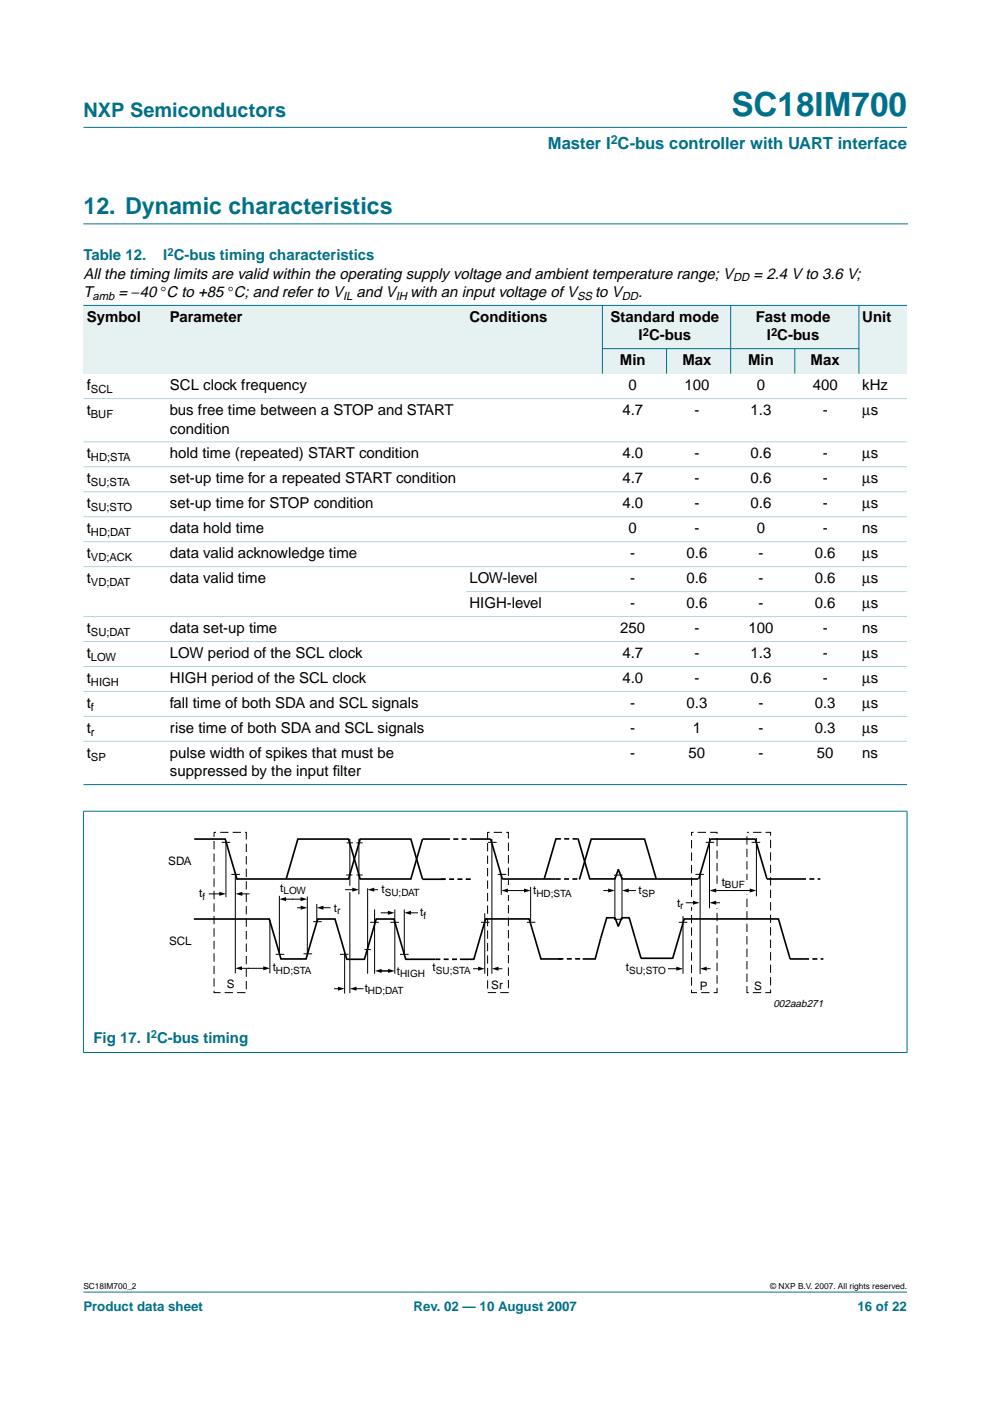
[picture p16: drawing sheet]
<svg xmlns="http://www.w3.org/2000/svg" width="210mm" height="297mm" viewBox="0 0 210 297" stroke-linecap="round" stroke-linejoin="round" font-family="sans-serif">
<defs><g id="words">
<text font-size="7.1" fill="#00708a" x="155.1" y="24.7">SC18IM700</text>
<text font-size="4.9" fill="#00708a" x="17.7" y="45.5">12. Dynamic characteristics</text>
<text font-size="4.2" fill="#00708a" x="17.7" y="24.9">NXP Semiconductors</text>
<text font-size="3.5" fill="#00708a" x="116.2" y="31.6">Master I C-bus controller with UART interface</text>
<g font-size="3.2" fill="#00708a">
<text x="17.7" y="55.2">Table 12.</text>
<text x="34.6" y="55.2">I C-bus timing characteristics</text>
<text x="19.8" y="221">Fig 17. I C-bus timing</text>
</g>
<g font-size="3.2">
<text x="17.7" y="59.1">All the timing limits are valid within the operating supply voltage and ambient temperature range; V</text>
<text x="159.7" y="59.1">= 2.4 V to 3.6 V;</text>
<text x="17.7" y="63">T</text>
<text x="25.1" y="63">= −40 °C to +85 °C; and refer to V</text>
<text x="75.6" y="63">and V</text>
<text x="87" y="63">with an input voltage of V</text>
<text x="126.2" y="63">to V</text>
<text x="135.3" y="63">.</text>
<text x="18.4" y="68.3">Symbol</text>
<text x="36" y="68.3">Parameter</text>
<text x="99.5" y="68.3">Conditions</text>
<text x="129.4" y="68.3">Standard mode</text>
<text x="160.3" y="68.3">Fast mode</text>
<text x="182.8" y="68.3">Unit</text>
<text x="131.4" y="77.5">Min</text>
<text x="135.4" y="72.2">I C-bus</text>
<text x="144.7" y="77.5">Max</text>
<text x="158.6" y="77.5">Min</text>
<text x="162.6" y="72.2">I C-bus</text>
<text x="171.9" y="77.5">Max</text>
<text x="18.4" y="82.7">f</text>
<text x="36" y="82.7">SCL clock frequency</text>
<text x="133.3" y="82.7">0</text>
<text x="145.1" y="82.7">100</text>
<text x="160.5" y="82.7">0</text>
<text x="172.3" y="82.7">400</text>
<text x="182.8" y="82.7">kHz</text>
<text x="18.4" y="88">t</text>
<text x="36" y="88">bus free time between a STOP and START</text>
<text x="132" y="88">4.7</text>
<text x="147.2" y="88">-</text>
<text x="159.2" y="88">1.3</text>
<text x="174.4" y="88">-</text>
<text x="182.8" y="88">µs</text>
<text x="36" y="91.9">condition</text>
<text x="18.4" y="97.2">t</text>
<text x="36" y="97.2">hold time (repeated) START condition</text>
<text x="132" y="97.2">4.0</text>
<text x="147.2" y="97.2">-</text>
<text x="159.2" y="97.2">0.6</text>
<text x="174.4" y="97.2">-</text>
<text x="182.8" y="97.2">µs</text>
<text x="18.4" y="102.5">t</text>
<text x="18.4" y="107.8">t</text>
<text x="36" y="102.5">set-up time for a repeated START condition</text>
<text x="36" y="107.8">set-up time for STOP condition</text>
<text x="132" y="102.5">4.7</text>
<text x="132" y="107.8">4.0</text>
<text x="147.2" y="102.5">-</text>
<text x="147.2" y="107.8">-</text>
<text x="159.2" y="102.5">0.6</text>
<text x="159.2" y="107.8">0.6</text>
<text x="174.4" y="102.5">-</text>
<text x="174.4" y="107.8">-</text>
<text x="182.8" y="102.5">µs</text>
<text x="182.8" y="107.8">µs</text>
<text x="18.4" y="113.1">t</text>
<text x="36" y="113.1">data hold time</text>
<text x="133.3" y="113.1">0</text>
<text x="147.2" y="113.1">-</text>
<text x="160.5" y="113.1">0</text>
<text x="174.4" y="113.1">-</text>
<text x="182.8" y="113.1">ns</text>
<text x="18.4" y="118.4">t</text>
<text x="36" y="118.4">data valid acknowledge time</text>
<text x="133.6" y="118.4">-</text>
<text x="145.6" y="118.4">0.6</text>
<text x="160.8" y="118.4">-</text>
<text x="172.8" y="118.4">0.6</text>
<text x="182.8" y="118.4">µs</text>
<text x="18.4" y="123.7">t</text>
<text x="36" y="123.7">data valid time</text>
<text x="99.5" y="123.7">LOW-level</text>
<text x="133.6" y="123.7">-</text>
<text x="145.6" y="123.7">0.6</text>
<text x="160.8" y="123.7">-</text>
<text x="172.7" y="123.7">0.6</text>
<text x="182.8" y="123.7">µs</text>
<text x="99.5" y="129">HIGH-level</text>
<text x="133.6" y="129">-</text>
<text x="145.6" y="129">0.6</text>
<text x="160.8" y="129">-</text>
<text x="172.8" y="129">0.6</text>
<text x="182.8" y="129">µs</text>
<text x="18.4" y="134.2">t</text>
<text x="36" y="134.2">data set-up time</text>
<text x="131.5" y="134.2">250</text>
<text x="147.2" y="134.2">-</text>
<text x="158.7" y="134.2">100</text>
<text x="174.4" y="134.2">-</text>
<text x="182.8" y="134.2">ns</text>
<text x="18.4" y="139.5">t</text>
<text x="36" y="139.5">LOW period of the SCL clock</text>
<text x="132" y="139.5">4.7</text>
<text x="147.2" y="139.5">-</text>
<text x="159.2" y="139.5">1.3</text>
<text x="174.4" y="139.5">-</text>
<text x="182.8" y="139.5">µs</text>
<text x="18.4" y="144.8">t</text>
<text x="36" y="144.8">HIGH period of the SCL clock</text>
<text x="132" y="144.8">4.0</text>
<text x="147.2" y="144.8">-</text>
<text x="159.2" y="144.8">0.6</text>
<text x="174.4" y="144.8">-</text>
<text x="182.8" y="144.8">µs</text>
<text x="18.4" y="150.1">t</text>
<text x="18.4" y="155.4">t</text>
<text x="36" y="150.1">fall time of both SDA and SCL signals</text>
<text x="36" y="155.4">rise time of both SDA and SCL signals</text>
<text x="133.6" y="150.1">-</text>
<text x="133.6" y="155.4">-</text>
<text x="145.6" y="150.1">0.3</text>
<text x="146.9" y="155.4">1</text>
<text x="160.8" y="150.1">-</text>
<text x="160.8" y="155.4">-</text>
<text x="172.8" y="150.1">0.3</text>
<text x="172.8" y="155.4">0.3</text>
<text x="182.8" y="150.1">µs</text>
<text x="182.8" y="155.4">µs</text>
<text x="18.4" y="160.7">t</text>
<text x="36" y="160.7">pulse width of spikes that must be</text>
<text x="133.6" y="160.7">-</text>
<text x="146" y="160.7">50</text>
<text x="160.8" y="160.7">-</text>
<text x="173.2" y="160.7">50</text>
<text x="182.8" y="160.7">ns</text>
<text x="36" y="164.6">suppressed by the input f</text>
<text x="70.6" y="164.6">ilter</text>
</g>
<g font-size="2.8" fill="#00708a">
<text x="17.7" y="278">Product data sheet</text>
<text x="87.7" y="278">Rev. 02 — 10 August 2007</text>
<text x="181.8" y="278">16 of 22</text>
</g>
<text font-size="2.6" fill="#00708a" x="129.5" y="30.5">2</text>
<g font-size="2.5">
<text x="35.7" y="183.5">SDA</text>
<text x="42.2" y="190.2">t</text>
<text x="59.4" y="189">t</text>
<text x="80.9" y="189.4">t</text>
<text x="113" y="189.6">t</text>
<text x="135.4" y="189.6">t</text>
<text x="153" y="187.8">t</text>
<text x="70.8" y="193.3">t</text>
<text x="89.1" y="194.3">t</text>
<text x="143.5" y="192.3">t</text>
<text x="35.9" y="200.3">SCL</text>
<text x="48.1" y="209.5">S</text>
<text x="57.8" y="206">t</text>
<text x="84.1" y="206.6">t</text>
<text x="91.7" y="205.9">t</text>
<text x="104.2" y="209.8">Sr</text>
<text x="132.7" y="205.9">t</text>
<text x="148.4" y="209.9">P</text>
<text x="159.9" y="209.9">S</text>
<text x="77.3" y="210.3">t</text>
</g>
<g font-size="2.4" fill="#00708a">
<text x="35.5" y="54.3">2</text>
<text x="32" y="220.1">2</text>
</g>
<g font-size="2.4">
<text x="155.4" y="59.7">DD</text>
<text x="19.6" y="63.6">amb</text>
<text x="72.7" y="63.6">IL</text>
<text x="83.9" y="63.6">IH</text>
<text x="122.4" y="63.6">SS</text>
<text x="131.8" y="63.6">DD</text>
<text x="136.3" y="71.2">2</text>
<text x="163.5" y="71.2">2</text>
<text x="19.3" y="83.3">SCL</text>
<text x="19.3" y="88.6">BUF</text>
<text x="19.3" y="97.8">HD;STA</text>
<text x="19.3" y="103.1">SU;STA</text>
<text x="19.3" y="108.4">SU;STO</text>
<text x="19.3" y="113.7">HD;DAT</text>
<text x="19.3" y="118.9">VD;ACK</text>
<text x="19.3" y="124.2">VD;DAT</text>
<text x="19.3" y="134.8">SU;DAT</text>
<text x="19.3" y="140.1">LOW</text>
<text x="19.3" y="145.4">HIGH</text>
<text x="19.3" y="150.7">f</text>
<text x="19.3" y="156">r</text>
<text x="19.3" y="161.3">SP</text>
</g>
<text font-size="2.2" x="164" y="213.5">002aab271</text>
<g font-size="2.1">
<text x="42.9" y="190.7">f</text>
<text x="60.1" y="189.5">LOW</text>
<text x="81.6" y="189.9">SU;DAT</text>
<text x="113.7" y="190.1">HD;STA</text>
<text x="136.1" y="190.1">SP</text>
<text x="153.7" y="188.3">BUF</text>
<text x="71.5" y="193.8">r</text>
<text x="89.8" y="194.8">f</text>
<text x="144.2" y="192.8">r</text>
<text x="58.5" y="206.4">HD;STA</text>
<text x="84.8" y="207.1">HIGH</text>
<text x="92.4" y="206.4">SU;STA</text>
<text x="133.4" y="206.4">SU;STO</text>
<text x="78" y="210.8">HD;DAT</text>
</g>
<g font-size="1.8">
<text x="17.7" y="273.4">SC18IM700_2</text>
<text x="163.3" y="273.4">© NXP B.V. 2007. All rights reserved.</text>
</g>
</g></defs>
<g fill="#00708a" stroke="#00708a" stroke-width=".21">
<path d="M17.7 273.9h174.6z"/>
<path d="M17.7 27h174.6z"/>
</g>
<path d="M17.7 47.5h174.7" fill="none" stroke="#00708a" stroke-width=".21"/>
<g fill="#e6f2f2">
<path d="M17.7 64.8h17.6v14.4h-17.6z" fill-rule="evenodd"/>
<path d="M35.3 64.8h63.5v14.4h-63.5z" fill-rule="evenodd"/>
<path d="M98.8 64.8h22.1v14.4h-22.1z" fill-rule="evenodd"/>
<path d="M120.9 64.8h6.8v14.4h-6.8z" fill-rule="evenodd"/>
<path d="M127.7 64.8h27.2v9.1h-27.2z" fill-rule="evenodd"/>
<path d="M154.9 64.8h27.2v9.1h-27.2z" fill-rule="evenodd"/>
<path d="M182.1 64.8h10.2v14.4h-10.2z" fill-rule="evenodd"/>
<path d="M127.7 73.9h13.6v5.3h-13.6z" fill-rule="evenodd"/>
<path d="M141.3 73.9h13.6v5.3h-13.6z" fill-rule="evenodd"/>
<path d="M154.9 73.9h13.6v5.3h-13.6z" fill-rule="evenodd"/>
<path d="M168.5 73.9h13.6v5.3h-13.6z" fill-rule="evenodd"/>
</g>
<g fill="#00708a" stroke="#00708a" stroke-width=".21">
<path d="M127.7 64.7v14.5z"/>
<path d="M141.3 73.9v5.3z"/>
<path d="M154.9 64.7v14.5z"/>
<path d="M168.5 73.9v5.3z"/>
<path d="M182.1 64.7v14.5z"/>
<path d="M17.7 64.8h174.6z"/>
<path d="M127.7 73.9h54.5z"/>
<path d="M17.7 166.4h174.6z"/>
<path d="M17.7 172v51.1z"/>
<path d="M192.3 172v51.1z"/>
<path d="M17.6 172h174.8z"/>
<path d="M17.6 223.1h174.8z"/>
</g>
<g fill="#b3d4db" stroke="#b3d4db" stroke-width=".21">
<path d="M17.7 84.5h174.6z"/>
<path d="M17.7 93.7h174.6z"/>
<path d="M17.7 99h174.6z"/>
<path d="M17.7 104.3h174.6z"/>
<path d="M17.7 109.6h174.6z"/>
<path d="M17.7 114.8h174.6z"/>
<path d="M17.7 120.1h174.6z"/>
<path d="M98.8 125.4h93.5z"/>
<path d="M17.7 130.7h174.6z"/>
<path d="M17.7 136h174.6z"/>
<path d="M17.7 141.3h174.6z"/>
<path d="M17.7 146.6h174.6z"/>
<path d="M17.7 151.9h174.6z"/>
<path d="M17.7 157.2h174.6z"/>
</g>
<path d="M94.3 177.9h5.7M117.9 177.9h4.7M93.5 186.4h6.3M117.8 186.4h5M169.8 186.4h4.1M92.3 203.4h4.9M118.4 203.3h5.3M170.5 203.3h4.1" fill="none" stroke="#000" stroke-width=".35" stroke-dasharray="1.1 .7" stroke-linecap="butt"/>
<path d="M41.2 177.9h6.6l2.4 8.5h23.7l1.2-4.3M76.4 177.9h10.7l1.2 4.2-1.2 4.3h-10.7l-1.3-4.3zM41.1 194.8h16l2.5 8.5h5.3l2.5-8.5h3.6l2.6 8.6 3.7-.1 2.5-8.5h3.7l2.6 8.6h6.2M61.9 182.1l1.2-4.2h10.8l1.2 4.2M123.8 182.1l1.2 4.2h5.4l.7-1.9 .8 2h16.1M134.7 198.9l-1.3-4.3h-1.6l-.7 1.7-.7-1.7h-1.8l-2.4 8.7h-2.7M137.9 182.1l-1.2-4.2h-11.3l-1.3 4.2M143.8 199.1l1.3-4.3h20l1.2 4.3M119.1 203.3h-4.4l-2.5-8.5h-9.2l-2.5 8.6h-3" fill="none" stroke="#000" stroke-width=".35"/>
<g fill="#000" stroke="#000" stroke-width=".35">
<path d="M89.6 177.9l-1.3 4.2zM89.6 177.9h4.7zM100 177.9h4zM104 177.9l1.3 4.2zM117.9 177.9l-1.3 4.2zM122.6 177.9l1.2 4.2zM150.6 177.9l-1.2 4.2zM150.6 177.9h9.6zM160.1 177.9l1.3 4.2zM61.9 182.1l-1.2 4.3zM88.3 182.1l1.3 4.3zM89.6 186.4h4.7z"/>
<path d="M105.3 182.1l1.2 4.3zM106.5 186.4h11.3zM116.6 182.1l-1.2 4.2zM124.1 182.1l-1.2 4.3zM134.7 198.9l1.2 4.3zM137.9 182.1l1.2 4.3zM143.8 199.1l-1.2 4.2zM149.4 182.1l-1.2 4.3zM161.4 182.1l1.2 4.3zM162.6 186.4h7.2zM166.3 199.1l1.2 4.2zM135.9 203.2h6.6z"/>
<path d="M167.5 203.3h3z"/>
</g>
<g fill="none" stroke="#000" stroke-width=".21">
<path d="M47.9 178.6v11.6M74.2 177.9v9.9M76.1 177.9v11.7M103.5 178.6h1.8M104.3 177.9v28.5M149.6 178.6h1.8M150.4 177.7v14.9M159.4 178.6h1.8M160.4 177.7v12.3M44.4 189.5h2.4M49.9 185.4v21M51.1 189.5h1.7"/>
<path d="M57.2 195.1v11.3M59.2 189.9v12.2M60.4 190.6h3.6M63.1 192.5h.9M65.2 190.1v12M67.2 191.7v3.6M68.3 192.5h1.7M73.3 188.6h1.7M74.2 189.2v21.4M77.9 188.4v18M79.1 188.6h.9M80.8 193.5h1.7"/>
<path d="M83.7 192.8v13.6M85.7 192.8v9.6M86.8 193.5h1.7M102 195.5h1.8M102.8 193.6v12.8M105.5 185.4h1.8M106.3 185.4v4.3M109.1 188.8h2.3M111.7 195.5h1.8M112.5 188v7.5M130.2 185.5h1.8M130.2 194.9h1.8"/>
<path d="M130.4 185.9v8.5M131.9 185.9v8.5M143.9 195.5h1.8M144.8 194.2v12.2M147.4 185.4h1.8M148.4 185.1v21.4M51 205.3h5.3M71 209.6h.9M73.1 202.1v8.6M75.3 209.6h1.7M80.6 205.9h2M100.4 205.4h1.2"/>
<path d="M105.4 205.4h1"/>
</g>
<g fill="#000" stroke="#000" stroke-width=".21">
<path d="M47 178.6h1.8zM73.5 178.7h1.3zM75.6 178.7h1.3zM49.1 185.4h1.8zM66.4 195.4h1.8zM73.4 185.5h1.3zM75.6 185.5h1.3zM82.8 195.5h1.8zM58.5 202.3h1.8zM64.4 202.2h1.8zM72.1 202.3h1.8zM77.3 201.3h1.3z"/>
<path d="M84.8 202.3h1.8z"/>
</g>
<path d="M45.4 176.5h6.8v34h-6.8zM103.4 176.5h4.4v33.9h-4.4zM146.6 176.5h5.4v34h-5.4zM158.4 176.5h5v34h-5z" fill="none" stroke="#000" stroke-width=".21" stroke-dasharray="1.8 .9" stroke-dashoffset="1.3" stroke-linecap="butt"/>
<g fill="#000">
<path d="M46.5 189.1l1.4 .4-1.4 .4zM50 189.5l1.4-.4v.8zM59.2 190.6l1.4-.4v.9zM63.7 190.2l1.4 .4-1.4 .5zM63.7 192l1.5 .5-1.5 .4zM67.2 192.5l1.4-.5v.9zM74.7 188.2l1.4 .4-1.4 .4zM77.9 188.6l1.5-.4v.8zM82.2 193.1l1.5 .4-1.5 .4zM85.7 193.5l1.4-.4v.8zM111.1 188.4l1.4 .4-1.4 .4zM49.9 205.3l1.4-.4v.8z"/>
<path d="M55.8 204.9l1.4 .4-1.4 .4zM71.7 209.2l1.4 .4-1.4 .4zM74.2 209.6l1.4-.4v.8zM79.5 205.9l1.4-.5v.9zM82.3 205.4l1.4 .5-1.4 .4zM101.4 205l1.4 .4-1.4 .4zM104.3 205.4l1.4-.4v.8z"/>
</g>
<path d="M107.4 187.7h.8v2.1h-.8z" fill="#fff"/>
<path d="M107.4 188.8h1.7M128 188.8h1.2M133 188.8h1.7M141.7 205.4h2M149.6 205.4h1" fill="none" stroke="#000" stroke-width=".21"/>
<path d="M106.3 188.8l1.4-.4v.8zM128.9 188.4l1.5 .4-1.5 .4zM131.9 188.8l1.4-.4v.8zM143.4 205l1.4 .4-1.4 .4zM148.4 205.4l1.5-.4v.8z" fill="#000"/>
<path d="M146.4 190.3h.8v2.1h-.8z" fill="#fff"/>
<path d="M145.5 191.4h1.7" fill="none" stroke="#000" stroke-width=".21"/>
<path d="M146.9 191l1.4 .4-1.4 .4z" fill="#000"/>
<path d="M151.5 187.4h.8v5.1h-.8z" fill="#fff"/>
<path d="M151.6 191.4h.9M151.6 188.8h1.7" fill="none" stroke="#000" stroke-width=".21"/>
<path d="M150.4 191.4l1.4-.4v.8zM150.4 188.8l1.4-.4v.8z" fill="#000"/>
<path d="M157.9 186.5h.8v3h-.8z" fill="#fff"/>
<path d="M79.4 192.8v13.6M153.3 188.8h5.9" fill="none" stroke="#000" stroke-width=".21"/>
<path d="M159 188.4l1.4 .4-1.4 .4z" fill="#000"/>
<path d="M78.5 195.5h1.8z" fill="#000" stroke="#000" stroke-width=".21"/>
<use href="#words"/>
</svg>
